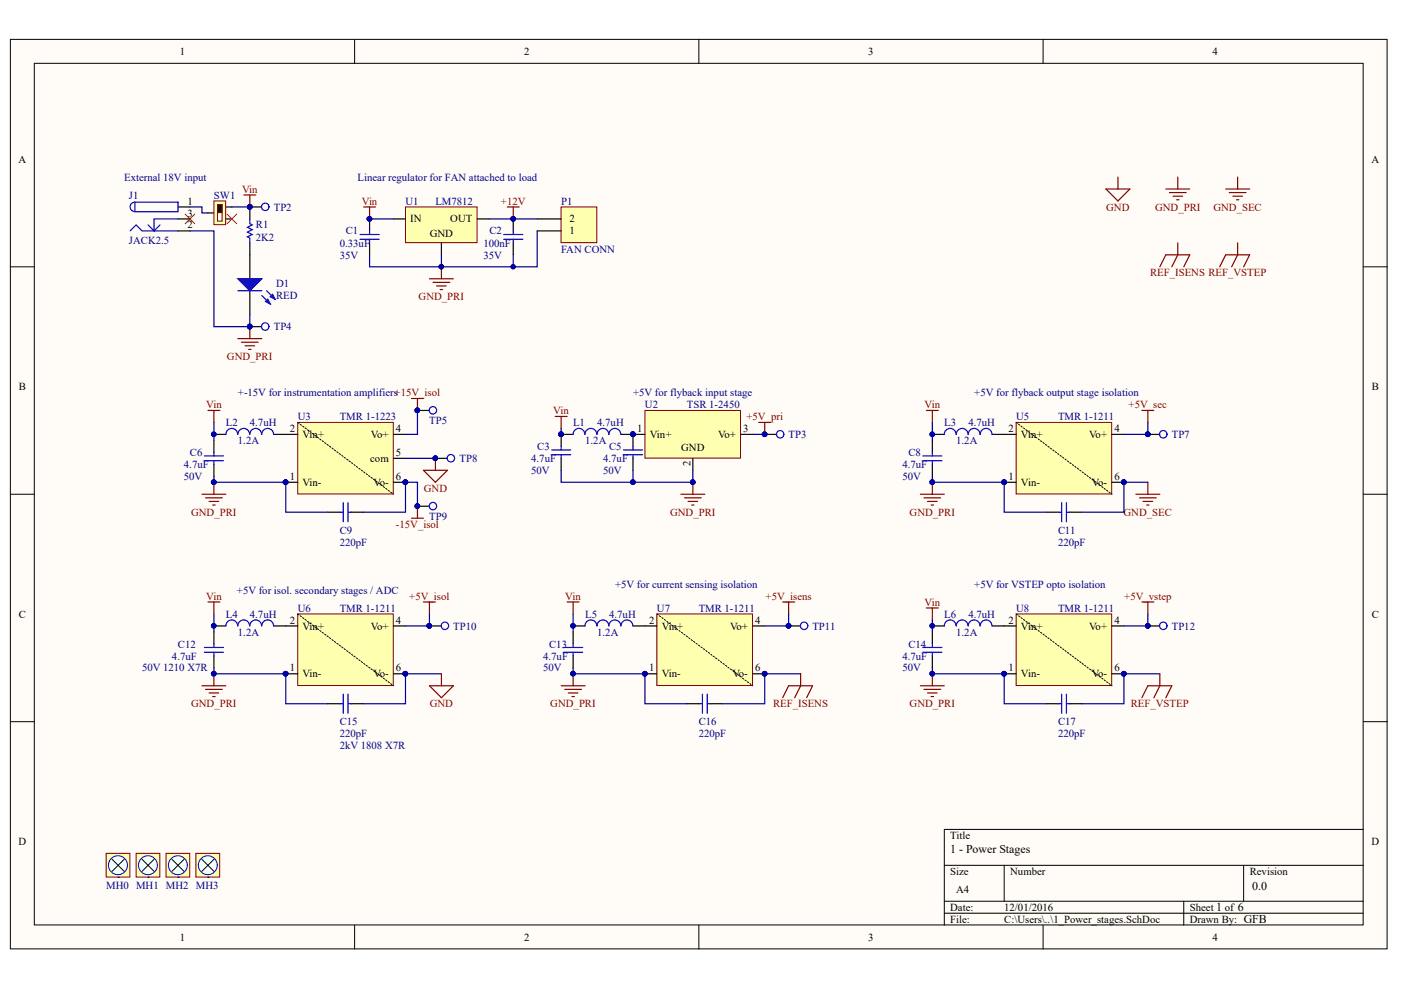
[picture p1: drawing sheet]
<svg xmlns="http://www.w3.org/2000/svg" width="297mm" height="210mm" viewBox="0 0 297 210" stroke-linecap="round" stroke-linejoin="round" font-family="sans-serif">
<defs><g id="words">
<g font-size="2.5">
<text x="201.5" y="180.9">1 - Power Stages</text>
<text x="265.5" y="188.8">0.0</text>
</g>
<g font-size="2.3">
<text x="38.1" y="11.7">1</text>
<text x="111.1" y="11.7">2</text>
<text x="184.1" y="11.7">3</text>
<text x="257.1" y="11.7">4</text>
<text x="3.9" y="34.5">A</text>
<text x="290.8" y="34.5">A</text>
<text x="39.8" y="43.4">1</text>
<text x="39.8" y="45.9">3</text>
<text x="87" y="47.2">IN</text>
<text x="95.5" y="47.2">OUT</text>
<text x="120.7" y="47.2">2</text>
<text x="39.8" y="48.4">2</text>
<text x="91.1" y="50.3">GND</text>
<text x="120.7" y="49.7">1</text>
<text x="4" y="82.7">B</text>
<text x="290.9" y="82.7">B</text>
<text x="61.5" y="91.6">2</text>
<text x="64.1" y="92.9">Vin+</text>
<text x="78.6" y="92.9">Vo+</text>
<text x="83.9" y="91.6">4</text>
<text x="135.1" y="91.6">1</text>
<text x="137.8" y="92.9">Vin+</text>
<text x="144.4" y="95.7">GND</text>
<text x="152.2" y="92.9">Vo+</text>
<text x="157.6" y="91.6">3</text>
<text x="213.8" y="91.6">2</text>
<text x="216.5" y="92.9">Vin+</text>
<text x="231" y="92.9">Vo+</text>
<text x="236.3" y="91.6">4</text>
<text x="61.5" y="101.7">1</text>
<text x="78.5" y="97.9">com</text>
<text x="83.9" y="96.7">5</text>
<text x="83.9" y="101.7">6</text>
<text x="146.4" y="98.8" transform="rotate(-90 146.4 98.8)">2</text>
<text x="213.8" y="101.7">1</text>
<text x="236.3" y="101.7">6</text>
<text x="64.1" y="103">Vin-</text>
<text x="79.2" y="103">Vo-</text>
<text x="216.5" y="103">Vin-</text>
<text x="231.5" y="103">Vo-</text>
<text x="4" y="131">C</text>
<text x="290.9" y="131">C</text>
<text x="61.5" y="132.2">2</text>
<text x="64.1" y="133.5">Vin+</text>
<text x="78.6" y="133.5">Vo+</text>
<text x="83.9" y="132.2">4</text>
<text x="137.6" y="132.2">2</text>
<text x="140.3" y="133.5">Vin+</text>
<text x="154.8" y="133.5">Vo+</text>
<text x="160.1" y="132.2">4</text>
<text x="213.8" y="132.2">2</text>
<text x="216.5" y="133.5">Vin+</text>
<text x="231" y="133.5">Vo+</text>
<text x="236.3" y="132.2">4</text>
<text x="61.5" y="142.4">1</text>
<text x="64.1" y="143.6">Vin-</text>
<text x="79.2" y="143.6">Vo-</text>
<text x="83.9" y="142.4">6</text>
<text x="137.6" y="142.4">1</text>
<text x="140.3" y="143.6">Vin-</text>
<text x="155.3" y="143.6">Vo-</text>
<text x="160.1" y="142.4">6</text>
<text x="213.8" y="142.4">1</text>
<text x="216.5" y="143.6">Vin-</text>
<text x="231.5" y="143.6">Vo-</text>
<text x="236.3" y="142.4">6</text>
<text x="3.9" y="179.1">D</text>
<text x="201.5" y="177.9">Title</text>
<text x="290.8" y="179.1">D</text>
<text x="201.5" y="185.5">Size</text>
<text x="214.2" y="185.5">Number</text>
<text x="265" y="185.5">Revision</text>
<text x="202.7" y="189.3">A4</text>
<text x="201.5" y="193.1">Date:</text>
<text x="201.5" y="195.7">File:</text>
<text x="212.9" y="193.1">12/01/2016</text>
<text x="212.9" y="195.7">C:\Users\..\1_Power_stages.SchDoc</text>
<text x="252.2" y="193.1">Sheet 1 of 6</text>
<text x="252.2" y="195.7">Drawn By: GFB</text>
<text x="38.1" y="199.5">1</text>
<text x="111.1" y="199.5">2</text>
<text x="184.1" y="199.5">3</text>
<text x="257.1" y="199.5">4</text>
</g>
<g font-size="2.3" fill="#000080">
<text x="26.3" y="38.3">External 18V input</text>
<text x="75.8" y="38.3">Linear regulator for FAN attached to load</text>
<text x="27.3" y="42.1">J1</text>
<text x="45.4" y="42.1">SW1</text>
<text x="58" y="44.6">TP2</text>
<text x="86" y="43.4">U1</text>
<text x="92.3" y="43.4">LM7812</text>
<text x="119" y="43.4">P1</text>
<text x="27.3" y="51.8">JACK2.5</text>
<text x="54.2" y="51">2K2</text>
<text x="54.2" y="48.4">R1</text>
<text x="72" y="52.3">0.33uF</text>
<text x="73.3" y="49.7">C1</text>
<text x="102.5" y="52.3">100nF</text>
<text x="103.8" y="49.7">C2</text>
<text x="119" y="53.6">FAN CONN</text>
<text x="72" y="54.8">35V</text>
<text x="102.5" y="54.8">35V</text>
<text x="58.6" y="60.9">D1</text>
<text x="58.6" y="63.4">RED</text>
<text x="58" y="70">TP4</text>
<text x="50.4" y="84">+-15V for instrumentation amplifiers+15V_isol</text>
<text x="63.1" y="89.1">U3</text>
<text x="72" y="89.1">TMR 1-1223</text>
<text x="91" y="89.9">TP5</text>
<text x="134.2" y="84">+5V for flyback input stage</text>
<text x="136.7" y="86.5">U2</text>
<text x="145.6" y="86.5">TSR 1-2450</text>
<text x="206.6" y="84">+5V for flyback output stage isolation</text>
<text x="215.4" y="89.1">U5</text>
<text x="224.3" y="89.1">TMR 1-1211</text>
<text x="47.9" y="90.3">L2</text>
<text x="50.4" y="94.1">1.2A</text>
<text x="53" y="90.3">4.7uH</text>
<text x="113.9" y="95.4">C3</text>
<text x="121.5" y="90.3">L1</text>
<text x="124.1" y="94.1">1.2A</text>
<text x="126.6" y="90.3">4.7uH</text>
<text x="129.1" y="95.4">C5</text>
<text x="167.2" y="92.9">TP3</text>
<text x="200.2" y="90.3">L3</text>
<text x="202.7" y="94.1">1.2A</text>
<text x="205.3" y="90.3">4.7uH</text>
<text x="248.4" y="92.9">TP7</text>
<text x="39" y="99.2">4.7uF</text>
<text x="39" y="101.7">50V</text>
<text x="40.3" y="96.7">C6</text>
<text x="97.4" y="97.9">TP8</text>
<text x="112.6" y="97.9">4.7uF</text>
<text x="112.6" y="100.5">50V</text>
<text x="127.9" y="97.9">4.7uF</text>
<text x="127.9" y="100.5">50V</text>
<text x="191.3" y="99.2">4.7uF</text>
<text x="191.3" y="101.7">50V</text>
<text x="192.6" y="96.7">C8</text>
<text x="72" y="113.2">C9</text>
<text x="91" y="110.2">TP9</text>
<text x="224.3" y="113.2">C11</text>
<text x="72" y="115.7">220pF</text>
<text x="224.3" y="115.7">220pF</text>
<text x="50.2" y="125.9">+5V for isol. secondary stages / ADC</text>
<text x="130.4" y="124.6">+5V for current sensing isolation</text>
<text x="206.6" y="124.6">+5V for VSTEP opto isolation</text>
<text x="47.9" y="131">L4</text>
<text x="53" y="131">4.7uH</text>
<text x="63.1" y="129.7">U6</text>
<text x="72" y="129.7">TMR 1-1211</text>
<text x="124.1" y="131">L5</text>
<text x="129.1" y="131">4.7uH</text>
<text x="139.3" y="129.7">U7</text>
<text x="148.2" y="129.7">TMR 1-1211</text>
<text x="200.2" y="131">L6</text>
<text x="205.3" y="131">4.7uH</text>
<text x="215.4" y="129.7">U8</text>
<text x="224.3" y="129.7">TMR 1-1211</text>
<text x="37.7" y="137.3">C12</text>
<text x="50.4" y="134.8">1.2A</text>
<text x="96.1" y="133.5">TP10</text>
<text x="116.4" y="137.3">C13</text>
<text x="126.6" y="134.8">1.2A</text>
<text x="172.3" y="133.5">TP11</text>
<text x="192.6" y="137.3">C14</text>
<text x="202.7" y="134.8">1.2A</text>
<text x="248.4" y="133.5">TP12</text>
<text x="30.1" y="142.4">50V 1210 X7R</text>
<text x="36.5" y="139.8">4.7uF</text>
<text x="115.2" y="139.8">4.7uF</text>
<text x="115.2" y="142.4">50V</text>
<text x="191.3" y="139.8">4.7uF</text>
<text x="191.3" y="142.4">50V</text>
<text x="72" y="153.8">C15</text>
<text x="148.2" y="153.8">C16</text>
<text x="224.3" y="153.8">C17</text>
<text x="72" y="156.3">220pF</text>
<text x="72" y="158.9">2kV 1808 X7R</text>
<text x="148.2" y="156.3">220pF</text>
<text x="224.3" y="156.3">220pF</text>
<text x="22.5" y="188.6">MH0 MH1 MH2 MH3</text>
</g>
<g font-size="2.3" fill="#800000">
<text x="51.3" y="40.8">Vin</text>
<text x="76.7" y="43.4">Vin</text>
<text x="106.2" y="43.4">+12V</text>
<text x="234.5" y="44.6">GND</text>
<text x="244.9" y="44.6">GND_PRI</text>
<text x="257.3" y="44.6">GND_SEC</text>
<text x="243.8" y="58.6">REF_ISENS REF_VSTEP</text>
<text x="88.8" y="63.7">GND_PRI</text>
<text x="48.1" y="76.4">GND_PRI</text>
<text x="43.7" y="86.5">Vin</text>
<text x="117.3" y="87.8">Vin</text>
<text x="158.2" y="89.1">+5V_pri</text>
<text x="196" y="86.5">Vin</text>
<text x="239.3" y="86.5">+5V_sec</text>
<text x="89.9" y="104.3">GND</text>
<text x="40.5" y="109.4">GND_PRI</text>
<text x="83.9" y="111.9">-15V_isol</text>
<text x="142.1" y="109.4">GND_PRI</text>
<text x="192.8" y="109.4">GND_PRI</text>
<text x="238.2" y="109.4">GND_SEC</text>
<text x="43.7" y="127.1">Vin</text>
<text x="86.8" y="127.1">+5V_isol</text>
<text x="119.8" y="127.1">Vin</text>
<text x="162.3" y="127.1">+5V_isens</text>
<text x="196" y="128.4">Vin</text>
<text x="238.3" y="127.1">+5V_vstep</text>
<text x="40.5" y="150">GND_PRI</text>
<text x="91.1" y="150">GND</text>
<text x="116.7" y="150">GND_PRI</text>
<text x="163.9" y="150">REF_ISENS</text>
<text x="192.8" y="150">GND_PRI</text>
<text x="239.7" y="150">REF_VSTEP</text>
</g>
</g></defs>
<g fill="#fffcf8" stroke="#000" stroke-width=".21">
<path d="M2.2 8.3h291.9v192.9h-291.9z"/>
<path d="M7.3 13.4h281.7v182.7h-281.7z"/>
</g>
<g fill="none" stroke="#000" stroke-width=".21">
<path d="M75.2 8.3v5.1M148.2 8.3v5.1M221.2 8.3v5.1M2.2 56.6h5.1M289.1 56.6h5M2.2 104.8h5.1M289.1 104.8h5M2.2 153h5.1M289.1 153h5M289.1 175.9h-88.9v20.3M75.2 196.2v5M148.2 196.2v5"/>
<path d="M200.2 183.5h88.9M200.2 191.1h88.9M200.2 193.6h88.9M212.9 183.5v7.6M221.2 196.2v5M251 191.1v5.1M263.7 183.5v7.6"/>
</g>
<path d="M53 51.5v7.6M55.5 43.9h-2.5v2.5M53 61.6v5.1" fill="none" stroke="#000" stroke-width=".25"/>
<g fill="#00f" stroke="#00f" stroke-width=".25">
<path d="M50.4 59.1h5.1l-2.5 2.5z"/>
<path d="M56.3 63.9l.5-.5 .5 1z"/>
<path d="M57.3 62.9l.5-.5 .5 1z"/>
</g>
<g fill="none" stroke="#00f" stroke-width=".25">
<path d="M53 46.4v1l.5 .3-1 .5 1 .5-1 .5 1 .5-1 .5 .5 .3v1M50.4 61.6h5.1M55.5 62.7l1.8 1.7M56.5 61.6l1.8 1.8"/>
<circle cx="56.2" cy="43.9" r=".79"/>
</g>
<g fill="#000080" stroke="#000080" stroke-width=".21">
<circle cx="52.9" cy="43.9" r=".48"/>
<circle cx="108.8" cy="46.4" r=".48"/>
</g>
<path d="M51.7 41.3h2.5M53 41.3v2.6M107.6 43.9h2.5M108.8 43.9v2.5" fill="none" stroke="#800000" stroke-width=".25"/>
<path d="M39.3 45.4l2 2M41.3 45.4l-2 2" fill="none" stroke="#f00" stroke-width=".21"/>
<path d="M86 43.9h15.2v7.5h-15.2z" fill="#ffffb0" stroke="#800000" stroke-width=".21"/>
<path d="M83.4 46.4h2.6M93.6 51.5v2.5M101.2 46.4h2.5M45.4 93.4v2.5M45.4 98.4v2.6M88.5 87h2.5M162.1 92.1h2.6M69.5 108.6h2.5M74.5 108.6h2.6" fill="none" stroke="#000" stroke-width=".25"/>
<g fill="none" stroke="#800000" stroke-width=".25">
<path d="M77.1 43.9h2.5M78.4 43.9v2.5M91 59.1h5.1M91.8 59.9h3.6M93.6 56.6v2.5M50.4 71.8h5.1M51.2 72.6h3.5M52 73.3h2M52.7 74.1h.5M53 69.3v2.5M92.6 60.6h2M93.3 61.4h.5"/>
<path d="M44.1 87h2.5M45.4 87v2.6M87.2 84.5h2.6M88.5 84.5v2.5M89.8 99.7h5.1l-2.6 2.6zM92.3 97.2v2.5M117.7 88.3h2.5M119 88.3v2.5M42.8 104.8h5.1M43.6 105.6h3.5M44.3 106.3h2.1M45.1 107.1h.5"/>
<path d="M45.4 102.3v2.5M87.2 109.9h2.6M88.5 107.3v2.6M144.4 104.8h5M145.1 105.6h3.6M145.9 106.3h2M146.6 107.1h.6M146.9 102.3v2.5"/>
</g>
<g fill="#000080" stroke="#000080" stroke-width=".21">
<circle cx="78.3" cy="46.4" r=".48"/>
<circle cx="93.6" cy="56.5" r=".48"/>
<circle cx="108.8" cy="56.5" r=".48"/>
<circle cx="88.5" cy="87" r=".48"/>
<circle cx="88.5" cy="107.3" r=".48"/>
<circle cx="92.3" cy="97.2" r=".48"/>
<circle cx="52.9" cy="69.2" r=".48"/>
<circle cx="45.3" cy="102.2" r=".49"/>
<circle cx="162.1" cy="92.1" r=".48"/>
<circle cx="146.9" cy="102.2" r=".48"/>
</g>
<path d="M40.3 49h5.1v20.3h7.6v-2.6M78.4 46.4h5M93.6 54v2.6M103.7 46.4h10.2M108.8 54v2.6M113.9 49v7.6h-35.5v-2.6M45.4 89.6v3.8M45.4 101v1.3" fill="none" stroke="#000080" stroke-width=".25"/>
<g fill="none" stroke="#00f" stroke-width=".25">
<path d="M43.3 96.7h4.1M43.3 97.7h4.1M45.4 95.9v.8M45.4 97.7v.7M72 108.6h.8M72.8 106.6v4M73.8 106.6v4M73.8 108.6h.7"/>
<circle cx="91.8" cy="87" r=".79"/>
<circle cx="165.4" cy="92.1" r=".79"/>
</g>
<path d="M63.1 89.6h20.3v15.1h-20.3z" fill="#ffffb0" stroke="#800000" stroke-width=".21"/>
<path d="M60.6 92.1h2.5M83.4 92.1h2.6M83.4 97.2h2.6M60.6 102.3h2.5M83.4 102.3h2.6" fill="none" stroke="#000" stroke-width=".25"/>
<g fill="#000080" stroke="#000080" stroke-width=".21">
<circle cx="60.6" cy="102.2" r=".49"/>
<circle cx="85.9" cy="102.2" r=".49"/>
<circle cx="45.3" cy="102.2" r=".49"/>
</g>
<path d="M63.1 89.6l20.3 15.2" fill="none" stroke="#000" stroke-width=".21" stroke-dasharray=".3 .3"/>
<path d="M45.4 102.3h15.2v6.3h8.9M86 102.3v6.3h-8.9" fill="none" stroke="#000080" stroke-width=".25"/>
<path d="M237 37.5v2.6M249.7 37.5v2.6M262.4 37.5v2.6M234.5 40.1h5.1l-2.6 2.5zM247.2 40.1h5.1M247.9 40.8h3.6M248.7 41.6h2M249.5 42.4h.5M259.9 40.1h5M260.6 40.8h3.6M261.4 41.6h2M262.2 42.4h.5" fill="none" stroke="#800000" stroke-width=".25"/>
<path d="M215.4 89.6h20.3v15.1h-20.3z" fill="#ffffb0" stroke="#800000" stroke-width=".21"/>
<path d="M197.7 92.1h2.5M197.7 93.4v2.5M197.7 98.4v2.6M210.4 92.1h5M235.8 92.1h2.5M243.4 92.1h2.5M212.9 102.3h2.5M221.8 108.6h2.5M226.9 108.6h2.5M235.8 102.3h2.5" fill="none" stroke="#000" stroke-width=".25"/>
<g fill="#000080" stroke="#000080" stroke-width=".21">
<circle cx="212.9" cy="102.2" r=".48"/>
<circle cx="238.3" cy="102.2" r=".48"/>
<circle cx="243.3" cy="92.1" r=".48"/>
<circle cx="197.6" cy="102.2" r=".48"/>
<circle cx="197.6" cy="92.1" r=".48"/>
</g>
<path d="M215.4 89.6l20.4 15.2" fill="none" stroke="#000" stroke-width=".21" stroke-dasharray=".3 .3"/>
<g fill="none" stroke="#800000" stroke-width=".25">
<path d="M196.4 87h2.5M197.7 87v2.6M242.1 87h2.5M243.4 87v2.6M195.1 104.8h5.1M195.9 105.6h3.5M196.7 106.3h2M197.4 107.1h.5M197.7 102.3v2.5M240.8 104.8h5.1M241.6 105.6h3.5M242.4 106.3h2"/>
<path d="M243.1 107.1h.5M243.4 102.3v2.5"/>
</g>
<g fill="none" stroke="#00f" stroke-width=".25">
<path d="M195.6 96.7h4.1M195.6 97.7h4.1M197.7 95.9v.8M197.7 97.7v.7M202.7 92.1a1.24 1.24 0 0 0-1.2-1.3 1.24 1.24 0 0 0-1.3 1.3M205.2 92.1a1.24 1.24 0 0 0-1.2-1.3 1.24 1.24 0 0 0-1.2 1.3M207.8 92.1a1.24 1.24 0 0 0-1.3-1.3 1.24 1.24 0 0 0-1.2 1.3M210.3 92.1a1.24 1.24 0 0 0-1.2-1.3 1.24 1.24 0 0 0-1.3 1.3M224.3 108.6h.8M225.1 106.6v4M226.1 106.6v4M226.1 108.6h.8"/>
<circle cx="246.6" cy="92.1" r=".79"/>
</g>
<path d="M197.7 89.6v3.8" fill="none" stroke="#000080" stroke-width=".25"/>
<path d="M139.3 130.2h20.2v15.1h-20.2z" fill="#ffffb0" stroke="#800000" stroke-width=".21"/>
<path d="M53 69.3h2.5M92.3 97.2h2.6M88.5 107.3h2.5M121.5 134v2.5M121.5 139.1v2.5M136.7 132.7h2.6M159.6 132.7h2.5M167.2 132.7h2.5M136.7 142.9h2.6M145.6 149.2h2.6M150.7 149.2h2.5M159.6 142.9h2.5" fill="none" stroke="#000" stroke-width=".25"/>
<g fill="#000080" stroke="#000080" stroke-width=".21">
<circle cx="136.7" cy="142.8" r=".48"/>
<circle cx="162.1" cy="142.8" r=".48"/>
<circle cx="167.2" cy="132.7" r=".48"/>
<circle cx="121.5" cy="142.8" r=".48"/>
<circle cx="212.9" cy="102.2" r=".48"/>
<circle cx="197.6" cy="102.2" r=".48"/>
<circle cx="238.3" cy="102.2" r=".48"/>
<circle cx="243.3" cy="92.1" r=".48"/>
<circle cx="92.3" cy="97.2" r=".48"/>
<circle cx="88.5" cy="107.3" r=".48"/>
<circle cx="85.9" cy="102.2" r=".49"/>
<circle cx="52.9" cy="69.2" r=".48"/>
</g>
<path d="M139.3 130.2l20.3 15.2" fill="none" stroke="#000" stroke-width=".21" stroke-dasharray=".3 .3"/>
<path d="M120.2 127.6h2.6M121.5 127.6v2.6M165.9 127.6h2.6M167.2 127.6v2.6M119 145.4h5.1M119.7 146.2h3.6M120.5 146.9h2M121.3 147.7h.5M121.5 142.9v2.5M165.9 147.9l1.3-2.5h5.1l-1.3 2.5M169.7 142.9v2.5l-1.2 2.5" fill="none" stroke="#800000" stroke-width=".25"/>
<g fill="none" stroke="#00f" stroke-width=".25">
<path d="M119.5 137.3h4M119.5 138.3h4M121.5 136.5v.8M121.5 138.3v.8M148.2 149.2h.7M148.9 147.2v4M149.9 147.2v4M149.9 149.2h.8"/>
<circle cx="56.2" cy="69.2" r=".79"/>
<circle cx="95.6" cy="97.2" r=".79"/>
<circle cx="91.8" cy="107.3" r=".79"/>
<circle cx="170.5" cy="132.7" r=".79"/>
</g>
<path d="M86 97.2h6.3M243.4 89.6v2.5h-5.1M86 102.3h2.5v5M197.7 101v1.3h15.2v6.3h8.9M243.4 102.3h-5.1v6.3h-8.9M121.5 130.2v3.8M167.2 130.2v2.5h-5.1M121.5 141.6v1.3h15.2v6.3h8.9M169.7 142.9h-7.6v6.3h-8.9" fill="none" stroke="#000080" stroke-width=".25"/>
<path d="M215.4 130.2h20.3v15.1h-20.3z" fill="#ffffb0" stroke="#800000" stroke-width=".21"/>
<path d="M197.7 134v2.5M197.7 139.1v2.5M212.9 132.7h2.5M235.8 132.7h2.5M243.4 132.7h2.5M212.9 142.9h2.5M221.8 149.2h2.5M226.9 149.2h2.5M235.8 142.9h2.5" fill="none" stroke="#000" stroke-width=".25"/>
<g fill="#000080" stroke="#000080" stroke-width=".21">
<circle cx="212.9" cy="142.8" r=".48"/>
<circle cx="238.3" cy="142.8" r=".48"/>
<circle cx="243.3" cy="132.7" r=".48"/>
<circle cx="197.6" cy="142.8" r=".48"/>
<circle cx="162.1" cy="92.1" r=".48"/>
<circle cx="88.5" cy="87" r=".48"/>
</g>
<path d="M215.4 130.2l20.4 15.2" fill="none" stroke="#000" stroke-width=".21" stroke-dasharray=".3 .3"/>
<g fill="none" stroke="#800000" stroke-width=".25">
<path d="M245.9 56.6l1.3-2.6h5.1l-1.3 2.6M249.7 51.5v2.5l-1.3 2.6M258.6 56.6l1.3-2.6h5l-1.2 2.6M262.4 51.5v2.5l-1.3 2.6M160.9 89.6h2.5M162.1 89.6v2.5M196.4 128.9h2.5M197.7 128.9v2.5M242.1 127.6h2.5M243.4 127.6v2.6M195.1 145.4h5.1M195.9 146.2h3.5"/>
<path d="M196.7 146.9h2M197.4 147.7h.5M197.7 142.9v2.5M242.1 147.9l1.3-2.5h5l-1.2 2.5M245.9 142.9v2.5l-1.3 2.5"/>
</g>
<g fill="none" stroke="#00f" stroke-width=".25">
<path d="M195.6 137.3h4.1M195.6 138.3h4.1M197.7 136.5v.8M197.7 138.3v.8M224.3 149.2h.8M225.1 147.2v4M226.1 147.2v4M226.1 149.2h.8"/>
<circle cx="246.6" cy="132.7" r=".79"/>
</g>
<path d="M88.5 87v5.1h-2.5M197.7 131.4v2.6M243.4 130.2v2.5h-5.1M197.7 141.6v1.3h15.2v6.3h8.9M245.9 142.9h-7.6v6.3h-8.9" fill="none" stroke="#000080" stroke-width=".25"/>
<path d="M63.1 130.2h20.3v15.1h-20.3z" fill="#ffffb0" stroke="#800000" stroke-width=".21"/>
<g fill="none" stroke="#000" stroke-width=".25">
<path d="M37.7 43.9h2.6M37.7 49h2.6M37.7 46.4h2.6M44.1 45.1h2.5M46.6 43.9h2.6M46.6 46.4h2.6M45.4 134v2.5M45.4 139.1v2.5M60.6 132.7h2.5M83.4 132.7h2.6M91 132.7h2.6M60.6 142.9h2.5"/>
<path d="M69.5 149.2h2.5M74.5 149.2h2.6M83.4 142.9h2.6"/>
</g>
<g fill="#000080" stroke="#000080" stroke-width=".21">
<circle cx="60.6" cy="142.8" r=".49"/>
<circle cx="85.9" cy="142.8" r=".49"/>
<circle cx="91" cy="132.7" r=".49"/>
<circle cx="45.3" cy="142.8" r=".49"/>
</g>
<path d="M63.1 130.2l20.3 15.2" fill="none" stroke="#000" stroke-width=".21" stroke-dasharray=".3 .3"/>
<path d="M44.1 127.6h2.5M45.4 127.6v2.6M89.8 127.6h2.5M91 127.6v2.6M42.8 145.4h5.1M43.6 146.2h3.5M44.3 146.9h2.1M45.1 147.7h.5M45.4 142.9v2.5M91 145.4h5.1l-2.5 2.5zM93.6 142.9v2.5" fill="none" stroke="#800000" stroke-width=".25"/>
<g fill="none" stroke="#00f" stroke-width=".25">
<path d="M27.6 49l1.3-1.3 1.2 1.3h7.6M28.6 42.9h9.1v2h-9.1zM28.6 42.9a.99 .99 0 0 0-1 1 .99 .99 0 0 0 1 .9M33.9 47.7l-1.2 1.3M37.7 46.4h-5v2.6l-1.3-1.3M43.3 137.3h4.1M43.3 138.3h4.1M45.4 136.5v.8M45.4 138.3v.8M72 149.2h.8M72.8 147.2v4M73.8 147.2v4"/>
<path d="M73.8 149.2h.7"/>
<circle cx="94.3" cy="132.7" r=".79"/>
</g>
<path d="M45.4 130.2v3.8M91 130.2v2.5h-5M45.4 141.6v1.3h15.2v6.3h8.9M93.6 142.9h-7.6v6.3h-8.9" fill="none" stroke="#000080" stroke-width=".25"/>
<path d="M45.4 42.6h2.4v5h-2.4z" fill="#ffffb0" stroke="#800000" stroke-width=".21"/>
<path d="M46.1 43.4h1v3.5h-1z" fill="#fff" stroke="#800000" stroke-width=".21"/>
<path d="M46.1 43.4h1v1.7h-1z" fill="#000" stroke="#800000" stroke-width=".21"/>
<path d="M40.3 43.9h2.5v1.2h1.3M49.2 43.9h3.8" fill="none" stroke="#000080" stroke-width=".25"/>
<g fill="#000080" stroke="#000080" stroke-width=".21">
<circle cx="52.9" cy="43.9" r=".48"/>
<circle cx="78.3" cy="46.4" r=".48"/>
<circle cx="108.8" cy="46.4" r=".48"/>
</g>
<path d="M48.1 45.4l2.1 2M50.2 45.4l-2.1 2" fill="none" stroke="#f00" stroke-width=".21"/>
<path d="M78.4 46.4v2.6M78.4 51.5v2.5M108.8 46.4v2.6M108.8 51.5v2.5" fill="none" stroke="#000" stroke-width=".25"/>
<path d="M76.3 49.7h4.1M76.3 50.7h4.1M78.4 49v.7M78.4 50.7v.8M106.8 49.7h4.1M106.8 50.7h4.1M108.8 49v.7M108.8 50.7v.8" fill="none" stroke="#00f" stroke-width=".25"/>
<path d="M118.9 43.9h7.6v7.5h-7.6z" fill="#ffffb0" stroke="#800000" stroke-width=".21"/>
<path d="M113.9 49h5.1M113.9 46.4h5.1" fill="none" stroke="#000" stroke-width=".25"/>
<path d="M22.5 180.9h5v5.1h-5z" fill="#ffffb0" stroke="#800000" stroke-width=".21"/>
<path d="M25 186h.1" fill="none" stroke="#000" stroke-width=".25"/>
<circle cx="25" cy="183.4" r="2.01" fill="#f0ffff" stroke="#00f" stroke-width=".21"/>
<path d="M23.8 182.2l2.5 2.5M26.3 182.2l-2.5 2.5" fill="none" stroke="#000" stroke-width=".21"/>
<path d="M28.9 180.9h5v5.1h-5z" fill="#ffffb0" stroke="#800000" stroke-width=".21"/>
<path d="M31.4 186h.1" fill="none" stroke="#000" stroke-width=".25"/>
<circle cx="31.4" cy="183.4" r="2.01" fill="#f0ffff" stroke="#00f" stroke-width=".21"/>
<path d="M30.1 182.2l2.6 2.5M32.7 182.2l-2.6 2.5" fill="none" stroke="#000" stroke-width=".21"/>
<path d="M35.2 180.9h5v5.1h-5z" fill="#ffffb0" stroke="#800000" stroke-width=".21"/>
<path d="M37.7 186h.1" fill="none" stroke="#000" stroke-width=".25"/>
<circle cx="37.7" cy="183.4" r="2.01" fill="#f0ffff" stroke="#00f" stroke-width=".21"/>
<path d="M36.5 182.2l2.5 2.5M39 182.2l-2.5 2.5" fill="none" stroke="#000" stroke-width=".21"/>
<path d="M41.5 180.9h5.1v5.1h-5.1z" fill="#ffffb0" stroke="#800000" stroke-width=".21"/>
<path d="M44.1 186h.1" fill="none" stroke="#000" stroke-width=".25"/>
<circle cx="44.1" cy="183.4" r="2.01" fill="#f0ffff" stroke="#00f" stroke-width=".21"/>
<path d="M42.8 182.2l2.6 2.5M45.4 182.2l-2.6 2.5" fill="none" stroke="#000" stroke-width=".21"/>
<path d="M45.4 92.1h2.5M58 92.1h2.6M45.4 132.7h2.5M58 132.7h2.6M121.5 132.7h2.6M134.2 132.7h2.5M197.7 132.7h2.5M210.4 132.7h2.5" fill="none" stroke="#000" stroke-width=".25"/>
<g fill="#000080" stroke="#000080" stroke-width=".21">
<circle cx="197.6" cy="132.7" r=".48"/>
<circle cx="45.3" cy="92.1" r=".49"/>
<circle cx="45.3" cy="132.7" r=".49"/>
<circle cx="121.5" cy="132.7" r=".48"/>
</g>
<g fill="none" stroke="#00f" stroke-width=".25">
<path d="M50.4 92.1a1.24 1.24 0 0 0-1.3-1.3 1.24 1.24 0 0 0-1.2 1.3M52.9 92.1a1.24 1.24 0 0 0-1.2-1.3 1.24 1.24 0 0 0-1.3 1.3M55.5 92.1a1.24 1.24 0 0 0-1.3-1.3 1.24 1.24 0 0 0-1.2 1.3M58 92.1a1.24 1.24 0 0 0-1.2-1.3 1.24 1.24 0 0 0-1.3 1.3M50.4 132.7a1.24 1.24 0 0 0-1.3-1.3 1.24 1.24 0 0 0-1.2 1.3M52.9 132.7a1.24 1.24 0 0 0-1.2-1.3 1.24 1.24 0 0 0-1.3 1.3M55.5 132.7a1.24 1.24 0 0 0-1.3-1.3 1.24 1.24 0 0 0-1.2 1.3M58 132.7a1.24 1.24 0 0 0-1.2-1.3 1.24 1.24 0 0 0-1.3 1.3M126.5 132.7a1.26 1.26 0 0 0-1.2-1.3 1.26 1.26 0 0 0-1.3 1.3M129.1 132.7a1.24 1.24 0 0 0-1.3-1.3 1.24 1.24 0 0 0-1.2 1.3M131.6 132.7a1.26 1.26 0 0 0-1.2-1.3 1.26 1.26 0 0 0-1.3 1.3M134.2 132.7a1.24 1.24 0 0 0-1.3-1.3 1.24 1.24 0 0 0-1.2 1.3"/>
<path d="M202.7 132.7a1.24 1.24 0 0 0-1.2-1.3 1.24 1.24 0 0 0-1.3 1.3M205.2 132.7a1.24 1.24 0 0 0-1.2-1.3 1.24 1.24 0 0 0-1.2 1.3M207.8 132.7a1.24 1.24 0 0 0-1.3-1.3 1.24 1.24 0 0 0-1.2 1.3M210.3 132.7a1.24 1.24 0 0 0-1.2-1.3 1.24 1.24 0 0 0-1.3 1.3"/>
</g>
<path d="M136.7 87h20.3v10.1h-20.3z" fill="#ffffb0" stroke="#800000" stroke-width=".21"/>
<path d="M119 97.2v2.5M121.5 92.1h-2.5v2.5M131.7 92.1h5M134.2 92.1v2.5M134.2 97.2v2.5M146.9 97.2v2.5M157.1 92.1h2.5" fill="none" stroke="#000" stroke-width=".25"/>
<g fill="#000080" stroke="#000080" stroke-width=".21">
<circle cx="134.2" cy="92.1" r=".48"/>
<circle cx="162.1" cy="92.1" r=".48"/>
<circle cx="118.9" cy="92.1" r=".48"/>
<circle cx="134.2" cy="102.2" r=".48"/>
<circle cx="146.9" cy="102.2" r=".48"/>
</g>
<path d="M119 99.7v2.6h15.2M119 90.8v1.3M134.2 99.7v2.6M146.9 99.7v2.6h-12.7M159.6 92.1h2.5" fill="none" stroke="#000080" stroke-width=".25"/>
<path d="M116.9 95.4h4.1M116.9 96.4h4.1M119 94.6v.8M119 96.4v.8M124 92.1a1.24 1.24 0 0 0-1.2-1.3 1.24 1.24 0 0 0-1.3 1.3M126.5 92.1a1.26 1.26 0 0 0-1.2-1.3 1.26 1.26 0 0 0-1.3 1.3M129.1 92.1a1.24 1.24 0 0 0-1.3-1.3 1.24 1.24 0 0 0-1.2 1.3M131.6 92.1a1.26 1.26 0 0 0-1.2-1.3 1.26 1.26 0 0 0-1.3 1.3M132.2 95.4h4M132.2 96.4h4M134.2 94.6v.8M134.2 96.4v.8" fill="none" stroke="#00f" stroke-width=".25"/>
<use href="#words"/>
</svg>
